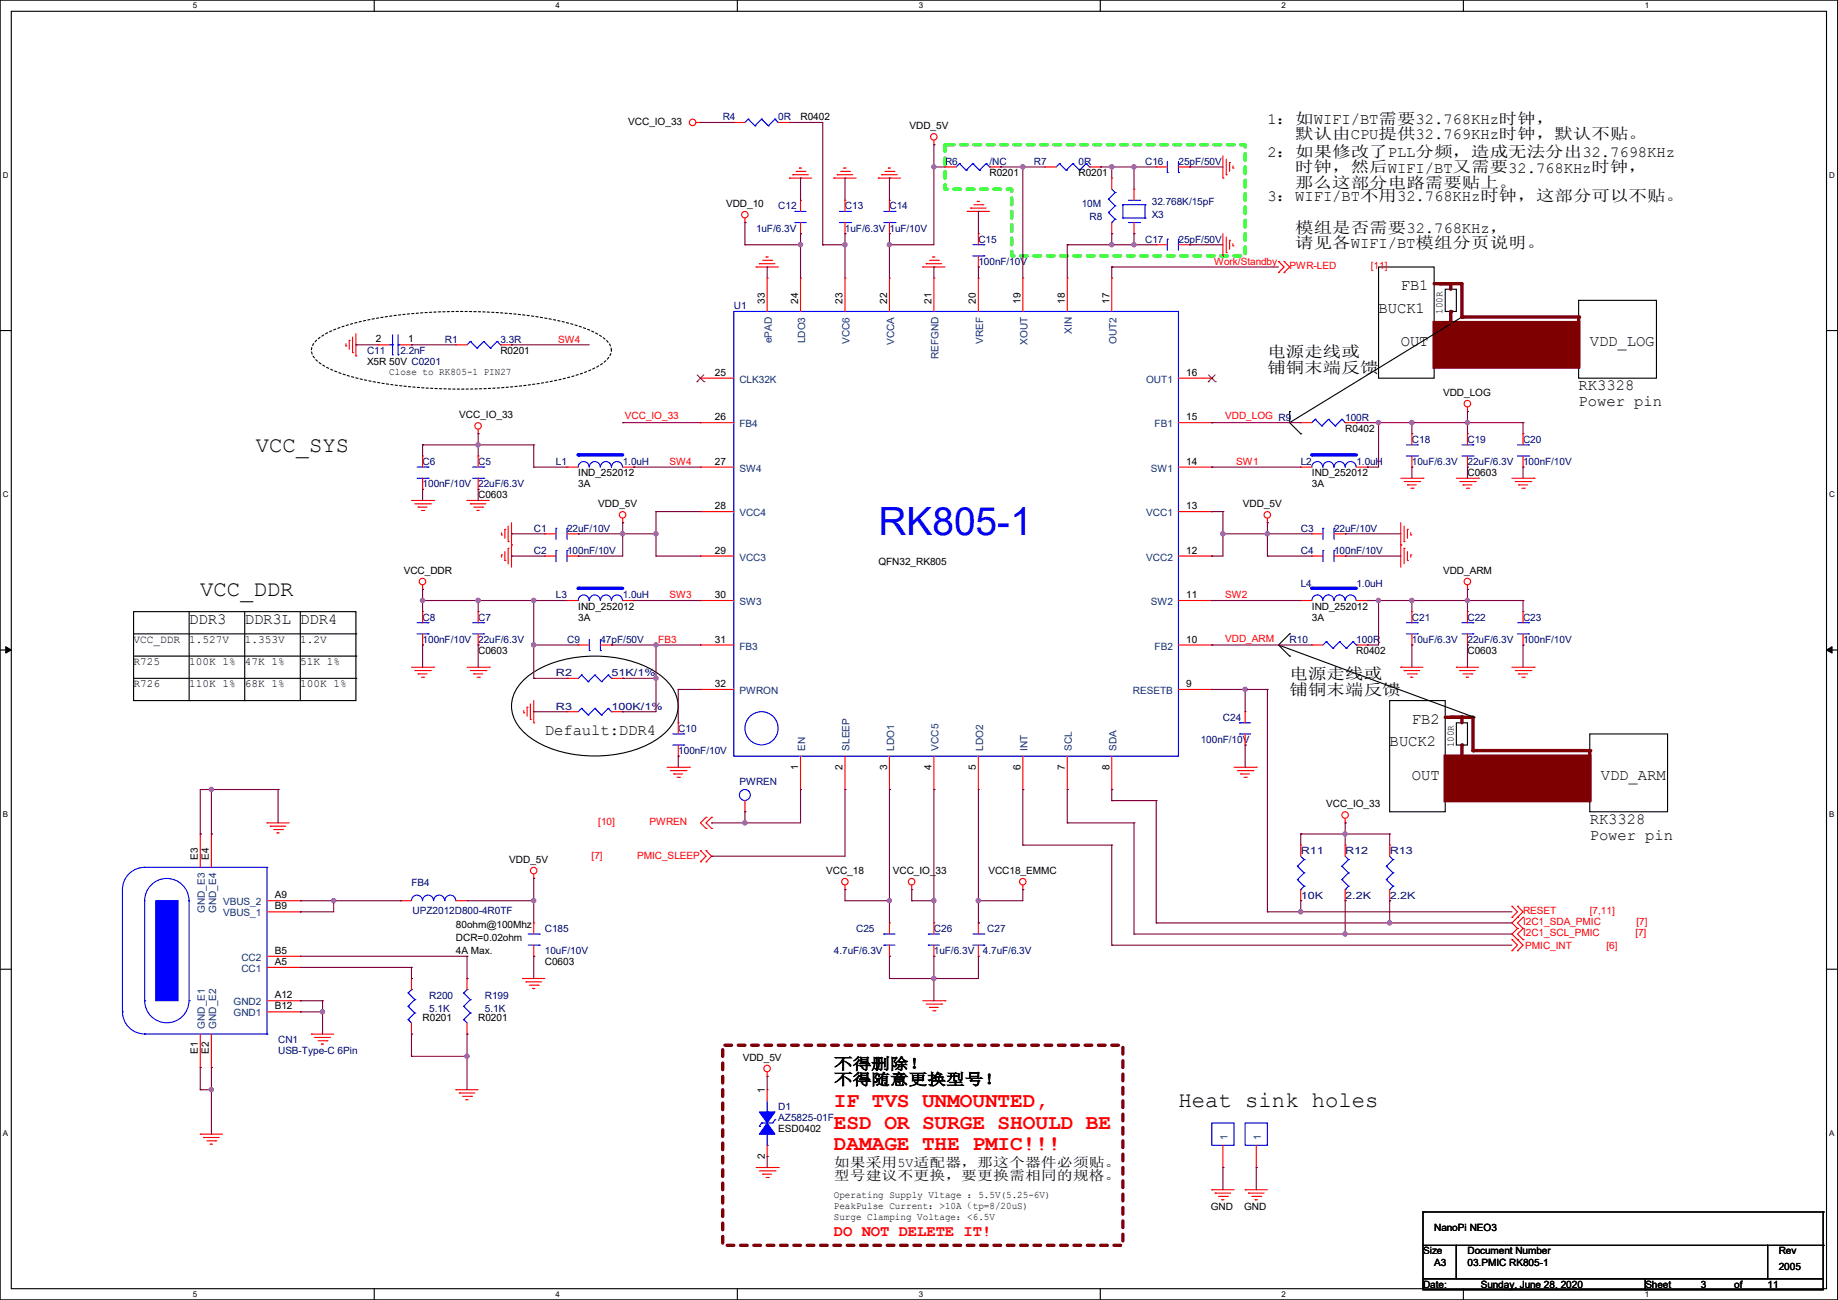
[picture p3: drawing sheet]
<svg xmlns="http://www.w3.org/2000/svg" width="420mm" height="297mm" viewBox="0 0 420 297" stroke-linecap="round" stroke-linejoin="round" font-family="sans-serif">
<defs><g id="words">
<text font-size="8.9" fill="#00f" x="200.7" y="122.3">RK805-1</text>
<g font-size="5.1">
<text x="58.5" y="103.2">VCC_SYS</text>
<text x="45.8" y="136.2">VCC_DDR</text>
<text x="269.3" y="253">Heat sink holes</text>
</g>
<g font-size="4.8" fill="#f00">
<text x="190.5" y="253">IF TVS UNMOUNTED,</text>
<text x="190.5" y="257.9">ESD OR SURGE SHOULD BE</text>
<text x="190.5" y="262.7">DAMAGE THE PMIC!!!</text>
</g>
<g font-size="3.6">
<text x="289.6" y="28.2">1：如WIFI/BT需要32.768KHz时钟，</text>
<text x="289.6" y="35.9">2：如果修改了PLL分频，造成无法分出32.7698KHz</text>
<text x="296" y="31.8">默认由CPU提供32.769KHz时钟，默认不贴。</text>
<text x="296" y="39.4">时钟，然后WIFI/BT又需要32.768KHz时钟，</text>
<text x="289.6" y="46">3：WIFI/BT不用32.768KHz时钟，这部分可以不贴。</text>
<text x="296" y="43">那么这部分电路需要贴上。</text>
<text x="296" y="53.1">模组是否需要32.768KHz，</text>
<text x="296" y="56.7">请见各WIFI/BT模组分页说明。</text>
<text x="315" y="71.4">BUCK1</text>
<text x="320.1" y="66.3">FB1</text>
<text x="289.6" y="81.6">电源走线或</text>
<text x="320.1" y="79">OUT</text>
<text x="363.2" y="79">VDD_LOG</text>
<text x="289.6" y="85.1">铺铜末端反馈</text>
<text x="360.7" y="89.2">RK3328</text>
<text x="360.7" y="92.8">Power pin</text>
<text x="43.2" y="142.5">DDR3</text>
<text x="55.9" y="142.5">DDR3L DDR4</text>
<text x="294.7" y="155.2">电源走线或</text>
<text x="294.7" y="158.8">铺铜末端反馈</text>
<text x="124.5" y="167.9">Default:DDR4</text>
<text x="322.6" y="165.4">FB2</text>
<text x="317.5" y="170.5">BUCK2</text>
<text x="322.6" y="178.1">OUT</text>
<text x="365.8" y="178.1">VDD_ARM</text>
<text x="363.3" y="188.3">RK3328</text>
<text x="363.3" y="191.8">Power pin</text>
<text x="190.5" y="244.3">不得删除！</text>
<text x="190.5" y="247.8">不得随意更换型号！</text>
</g>
<text font-size="3.6" fill="#f00" x="190.5" y="282.4">DO NOT DELETE IT!</text>
<g font-size="3">
<text x="190.5" y="269.7">型号建议不更换，要更换需相同的规格。</text>
<text x="190.5" y="266.6">如果采用5V适配器，那这个器件必须贴。</text>
</g>
<g font-size="2.5">
<text x="30.5" y="146.9">VCC_DDR</text>
<text x="43.2" y="146.9">1.527V</text>
<text x="55.9" y="146.9">1.353V</text>
<text x="68.6" y="146.9">1.2V</text>
<text x="30.5" y="152">R725</text>
<text x="43.2" y="152">100K 1%</text>
<text x="55.9" y="152">47K 1%</text>
<text x="68.6" y="152">51K 1%</text>
<text x="30.5" y="157.1">R726</text>
<text x="43.2" y="157.1">110K 1%</text>
<text x="55.9" y="157.1">68K 1%</text>
<text x="68.6" y="157.1">100K 1%</text>
</g>
<g font-size="2.3">
<text x="143.6" y="28.5">VCC_IO_33</text>
<text x="182.9" y="27.5">R0402</text>
<text x="207.8" y="29.5">VDD_5V</text>
<text x="226.1" y="40.2">R0201</text>
<text x="246.4" y="40.2">R0201</text>
<text x="165.9" y="47.3">VDD_10</text>
<text x="174.8" y="69.4" transform="rotate(-90 174.8 69.4)">33</text>
<text x="182.4" y="69.4" transform="rotate(-90 182.4 69.4)">24</text>
<text x="192.5" y="69.4" transform="rotate(-90 192.5 69.4)">23</text>
<text x="202.7" y="69.4" transform="rotate(-90 202.7 69.4)">22</text>
<text x="212.9" y="69.4" transform="rotate(-90 212.9 69.4)">21</text>
<text x="223" y="69.4" transform="rotate(-90 223 69.4)">20</text>
<text x="233.2" y="69.4" transform="rotate(-90 233.2 69.4)">19</text>
<text x="243.3" y="69.4" transform="rotate(-90 243.3 69.4)">18</text>
<text x="253.5" y="69.4" transform="rotate(-90 253.5 69.4)">17</text>
<text x="329.6" y="71.7" transform="rotate(-90 329.6 71.7)">100R</text>
<text x="83.9" y="83.4">X5R 50V C0201</text>
<text x="85.9" y="78.2">2</text>
<text x="93.3" y="78.2">1</text>
<text x="114.3" y="80.9">R0201</text>
<text x="88.9" y="85.7">Close to RK805-1 PIN27</text>
<text x="163.4" y="85.9">25</text>
<text x="271.1" y="85.9">16</text>
<text x="104.9" y="95.6">VCC_IO_33</text>
<text x="329.7" y="90.5">VDD_LOG</text>
<text x="163.4" y="96">26</text>
<text x="271.1" y="96">15</text>
<text x="307.4" y="98.6">R0402</text>
<text x="163.4" y="106.2">27</text>
<text x="271.1" y="106.2">14</text>
<text x="109.3" y="113.9">C0603</text>
<text x="132.1" y="108.8">IND_252012</text>
<text x="132.1" y="111.3">3A</text>
<text x="299.8" y="108.8">IND_252012</text>
<text x="299.8" y="111.3">3A</text>
<text x="335.3" y="108.8">C0603</text>
<text x="136.7" y="115.9">VDD_5V</text>
<text x="163.4" y="116.3">28</text>
<text x="271.1" y="116.3">13</text>
<text x="284" y="115.9">VDD_5V</text>
<text x="92.2" y="131.1">VCC_DDR</text>
<text x="163.4" y="126.5">29</text>
<text x="200.7" y="129.1">QFN32_RK805</text>
<text x="271.1" y="126.5">12</text>
<text x="329.7" y="131.1">VDD_ARM</text>
<text x="163.4" y="136.7">30</text>
<text x="271.1" y="136.7">11</text>
<text x="132.1" y="139.3">IND_252012</text>
<text x="132.1" y="141.8">3A</text>
<text x="299.8" y="139.3">IND_252012</text>
<text x="299.8" y="141.8">3A</text>
<text x="109.3" y="149.4">C0603</text>
<text x="163.4" y="146.8">31</text>
<text x="271.1" y="146.8">10</text>
<text x="309.9" y="149.4">R0402</text>
<text x="335.3" y="149.4">C0603</text>
<text x="163.4" y="157">32</text>
<text x="271.1" y="157">9</text>
<text x="332.2" y="170.7" transform="rotate(-90 332.2 170.7)">100R</text>
<text x="182.4" y="175.8" transform="rotate(-90 182.4 175.8)">1</text>
<text x="192.5" y="175.8" transform="rotate(-90 192.5 175.8)">2</text>
<text x="202.7" y="175.8" transform="rotate(-90 202.7 175.8)">3</text>
<text x="212.9" y="175.8" transform="rotate(-90 212.9 175.8)">4</text>
<text x="223" y="175.8" transform="rotate(-90 223 175.8)">5</text>
<text x="233.2" y="175.8" transform="rotate(-90 233.2 175.8)">6</text>
<text x="243.3" y="175.8" transform="rotate(-90 243.3 175.8)">7</text>
<text x="253.5" y="175.8" transform="rotate(-90 253.5 175.8)">8</text>
<text x="303.1" y="184.5">VCC_IO_33</text>
<text x="45.2" y="196.4" transform="rotate(-90 45.2 196.4)">E3</text>
<text x="47.8" y="196.4" transform="rotate(-90 47.8 196.4)">E4</text>
<text x="116.4" y="197.2">VDD_5V</text>
<text x="188.8" y="199.7">VCC_18</text>
<text x="204" y="199.7">VCC_IO_33</text>
<text x="225.9" y="199.7">VCC18_EMMC</text>
<text x="62.8" y="207.8">B9</text>
<text x="62.8" y="205.2">A9</text>
<text x="104.2" y="211.9">80ohm@100Mhz</text>
<text x="104.2" y="215">DCR=0.02ohm</text>
<text x="62.8" y="220.5">A5</text>
<text x="62.8" y="217.9">B5</text>
<text x="104.2" y="218">4A Max.</text>
<text x="124.5" y="220.6">C0603</text>
<text x="62.8" y="230.6">B12</text>
<text x="62.8" y="228.1">A12</text>
<text x="96.6" y="233.3">R0201</text>
<text x="109.3" y="233.3">R0201</text>
<text x="45.2" y="240.8" transform="rotate(-90 45.2 240.8)">E1</text>
<text x="47.8" y="240.8" transform="rotate(-90 47.8 240.8)">E2</text>
<text x="169.7" y="242.4">VDD_5V</text>
<text x="174.8" y="249.7" transform="rotate(-90 174.8 249.7)">1</text>
<text x="177.8" y="258.7">ESD0402</text>
<text x="174.8" y="264.7" transform="rotate(-90 174.8 264.7)">2</text>
<text x="190.5" y="273.7">Operating Supply Vltage ：5.5V(5.25-6V)</text>
<text x="190.5" y="276.2">PeakPulse Current：&gt;10A（tp=8/20uS)</text>
<text x="190.5" y="278.8">Surge Clamping Voltage：&lt;6.5V</text>
<text x="276.7" y="276.4">GND</text>
<text x="284.3" y="276.4">GND</text>
<text x="327.7" y="281.3">NanoPi NEO3</text>
<text x="325.2" y="286.6">Size</text>
<text x="335.3" y="286.6">Document Number</text>
<text x="406.4" y="286.6">Rev</text>
<text x="327.7" y="289.1">A3</text>
<text x="335.3" y="289.1">03.PMIC RK805-1</text>
<text x="406.4" y="290.1">2005</text>
<text x="325.2" y="294.2">Date:</text>
<text x="338.4" y="294.2">Sunday, June 28, 2020</text>
<text x="376" y="294.2">Sheet</text>
<text x="388.7" y="294.2">3</text>
<text x="396.3" y="294.2">of</text>
<text x="403.9" y="294.2">11</text>
</g>
<g font-size="2.3" fill="#00007f">
<text x="165.1" y="27.5">R4</text>
<text x="177.9" y="27.5">0R</text>
<text x="215.9" y="37.7">R6</text>
<text x="226.1" y="37.7">/NC</text>
<text x="236.3" y="37.7">R7</text>
<text x="246.4" y="37.7">0R</text>
<text x="261.7" y="37.7">C16</text>
<text x="269.3" y="37.7">25pF/50V</text>
<text x="177.8" y="47.8">C12</text>
<text x="193.1" y="47.8">C13</text>
<text x="203.2" y="47.8">C14</text>
<text x="247.2" y="47.3">10M</text>
<text x="263.2" y="46.8">32.768K/15pF</text>
<text x="172.8" y="52.9">1uF/6.3V</text>
<text x="193.1" y="52.9">1uF/6.3V</text>
<text x="203.2" y="52.9">1uF/10V</text>
<text x="249" y="50.4">R8</text>
<text x="263.2" y="49.9">X3</text>
<text x="223.6" y="55.5">C15</text>
<text x="261.7" y="55.5">C17</text>
<text x="269.3" y="55.5">25pF/50V</text>
<text x="223.6" y="60.5">100nF/10V</text>
<text x="167.7" y="70.7">U1</text>
<text x="83.9" y="80.9">C11</text>
<text x="91.5" y="80.9">2.2nF</text>
<text x="101.6" y="78.3">R1</text>
<text x="114.3" y="78.3">3.3R</text>
<text x="307.4" y="96.1">100R</text>
<text x="322.6" y="101.2">C18</text>
<text x="335.3" y="101.2">C19</text>
<text x="348" y="101.2">C20</text>
<text x="96.6" y="106.3">C6</text>
<text x="109.3" y="106.3">C5</text>
<text x="127" y="106.3">L1</text>
<text x="142.3" y="106.3">1.0uH</text>
<text x="297.2" y="106.3">L2</text>
<text x="309.9" y="106.3">1.0uH</text>
<text x="322.6" y="106.3">10uF/6.3V</text>
<text x="335.3" y="106.3">22uF/6.3V</text>
<text x="348" y="106.3">100nF/10V</text>
<text x="96.6" y="111.3">100nF/10V</text>
<text x="109.3" y="111.3">22uF/6.3V</text>
<text x="122" y="121.5">C1</text>
<text x="129.6" y="121.5">22uF/10V</text>
<text x="297.2" y="121.5">C3</text>
<text x="304.8" y="121.5">22uF/10V</text>
<text x="122" y="126.6">C2</text>
<text x="129.6" y="126.6">100nF/10V</text>
<text x="297.2" y="126.6">C4</text>
<text x="304.8" y="126.6">100nF/10V</text>
<text x="127" y="136.7">L3</text>
<text x="142.3" y="136.7">1.0uH</text>
<text x="297.2" y="134.2">L4</text>
<text x="309.9" y="134.2">1.0uH</text>
<text x="96.6" y="141.8">C8</text>
<text x="109.3" y="141.8">C7</text>
<text x="322.6" y="141.8">C21</text>
<text x="335.3" y="141.8">C22</text>
<text x="348" y="141.8">C23</text>
<text x="96.6" y="146.9">100nF/10V</text>
<text x="109.3" y="146.9">22uF/6.3V</text>
<text x="129.6" y="146.9">C9</text>
<text x="137.2" y="146.9">47pF/50V</text>
<text x="294.7" y="146.9">R10</text>
<text x="309.9" y="146.9">100R</text>
<text x="322.6" y="146.9">10uF/6.3V</text>
<text x="335.3" y="146.9">22uF/6.3V</text>
<text x="348" y="146.9">100nF/10V</text>
<text x="127" y="154.5">R2</text>
<text x="139.7" y="154.5">51K/1%</text>
<text x="127" y="162.1">R3</text>
<text x="139.7" y="162.1">100K/1%</text>
<text x="155" y="167.2">C10</text>
<text x="279.4" y="164.7">C24</text>
<text x="155" y="172.3">100nF/10V</text>
<text x="274.4" y="169.8">100nF/10V</text>
<text x="169" y="179.4">PWREN</text>
<text x="297.2" y="195.2">R11</text>
<text x="307.4" y="195.2">R12</text>
<text x="317.5" y="195.2">R13</text>
<text x="94" y="202.5">FB4</text>
<text x="94.3" y="208.9">UPZ2012D800-4R0TF</text>
<text x="297.2" y="205.3">10K</text>
<text x="307.4" y="205.3">2.2K</text>
<text x="317.5" y="205.3">2.2K</text>
<text x="124.5" y="212.9">C185</text>
<text x="195.6" y="212.9">C25</text>
<text x="213.4" y="212.9">C26</text>
<text x="225.6" y="212.9">C27</text>
<text x="124.5" y="218">10uF/10V</text>
<text x="190.5" y="218">4.7uF/6.3V</text>
<text x="213.4" y="218">1uF/6.3V</text>
<text x="224.6" y="218">4.7uF/6.3V</text>
<text x="98.1" y="228.2">R200</text>
<text x="98.1" y="231.2">5.1K</text>
<text x="110.8" y="228.2">R199</text>
<text x="110.8" y="231.2">5.1K</text>
<text x="63.5" y="238.3">CN1</text>
<text x="63.5" y="240.9">USB-Type-C 6Pin</text>
<text x="177.8" y="253.6">D1</text>
<text x="177.8" y="256.1">AZ5825-01F</text>
</g>
<g font-size="2.3" fill="#f00">
<text x="277.4" y="60.5">Work/Standby</text>
<text x="294.7" y="61.6">PWR-LED</text>
<text x="313.2" y="61.6">[11]</text>
<text x="127.6" y="78.3">SW4</text>
<text x="142.8" y="95.8">VCC_IO_33</text>
<text x="280" y="95.8">VDD_LOG R9</text>
<text x="153" y="106.2">SW4</text>
<text x="282.5" y="106.2">SW1</text>
<text x="153" y="136.7">SW3</text>
<text x="280" y="136.7">SW2</text>
<text x="150.4" y="146.9">FB3</text>
<text x="280" y="146.6">VDD_ARM</text>
<text x="136.7" y="188.6">[10]</text>
<text x="148.4" y="188.6">PWREN</text>
<text x="135.2" y="196.2">[7]</text>
<text x="145.6" y="196.2">PMIC_SLEEP</text>
<text x="348" y="208.9">RESET</text>
<text x="363.3" y="208.9">[7,11]</text>
<text x="348" y="211.4">I2C1_SDA_PMIC</text>
<text x="348" y="214">I2C1_SCL_PMIC</text>
<text x="373.7" y="214">[7]</text>
<text x="373.9" y="211.4">[7]</text>
<text x="348.5" y="216.7">PMIC_INT</text>
<text x="367.1" y="216.7">[6]</text>
</g>
<g font-size="2.3" fill="#003f7f">
<text x="244.9" y="76.2" transform="rotate(-90 244.9 76.2)">XIN</text>
<text x="176.4" y="78.4" transform="rotate(-90 176.4 78.4)">ePAD</text>
<text x="184" y="78.4" transform="rotate(-90 184 78.4)">LDO3</text>
<text x="194.1" y="78.5" transform="rotate(-90 194.1 78.5)">VCC6</text>
<text x="204.3" y="78.8" transform="rotate(-90 204.3 78.8)">VCCA</text>
<text x="214.5" y="82.1" transform="rotate(-90 214.5 82.1)">REFGND</text>
<text x="224.6" y="78.5" transform="rotate(-90 224.6 78.5)">VREF</text>
<text x="234.8" y="78.8" transform="rotate(-90 234.8 78.8)">XOUT</text>
<text x="255.1" y="78.5" transform="rotate(-90 255.1 78.5)">OUT2</text>
<text x="169" y="87.5">CLK32K</text>
<text x="261.9" y="87.5">OUT1</text>
<text x="169" y="97.6">FB4</text>
<text x="263.8" y="97.6">FB1</text>
<text x="169" y="107.8">SW4</text>
<text x="262.9" y="107.8">SW1</text>
<text x="169" y="117.9">VCC4</text>
<text x="261.9" y="117.9">VCC1</text>
<text x="169" y="128.1">VCC3</text>
<text x="261.9" y="128.1">VCC2</text>
<text x="169" y="138.3">SW3</text>
<text x="262.9" y="138.3">SW2</text>
<text x="169" y="148.4">FB3</text>
<text x="263.8" y="148.4">FB2</text>
<text x="169" y="158.6">PWRON</text>
<text x="258.9" y="158.6">RESETB</text>
<text x="184" y="171.5" transform="rotate(-90 184 171.5)">EN</text>
<text x="194.1" y="171.5" transform="rotate(-90 194.1 171.5)">SLEEP</text>
<text x="204.3" y="171.5" transform="rotate(-90 204.3 171.5)">LDO1</text>
<text x="214.5" y="171.5" transform="rotate(-90 214.5 171.5)">VCC5</text>
<text x="224.6" y="171.5" transform="rotate(-90 224.6 171.5)">LDO2</text>
<text x="234.8" y="171.5" transform="rotate(-90 234.8 171.5)">INT</text>
<text x="244.9" y="171.5" transform="rotate(-90 244.9 171.5)">SCL</text>
<text x="255.1" y="171.5" transform="rotate(-90 255.1 171.5)">SDA</text>
<text x="46.8" y="208.6" transform="rotate(-90 46.8 208.6)">GND_E3</text>
<text x="49.4" y="208.6" transform="rotate(-90 49.4 208.6)">GND_E4</text>
<text x="51" y="209.4">VBUS_1</text>
<text x="51" y="206.8">VBUS_2</text>
<text x="55.2" y="219.5">CC2</text>
<text x="55.2" y="222.1">CC1</text>
<text x="53.4" y="232.2">GND1</text>
<text x="53.4" y="229.7">GND2</text>
<text x="46.8" y="235" transform="rotate(-90 46.8 235)">GND_E1</text>
<text x="49.4" y="235" transform="rotate(-90 49.4 235)">GND_E2</text>
<text x="280.5" y="260.4" transform="rotate(-90 280.5 260.4)">1</text>
<text x="288.1" y="260.4" transform="rotate(-90 288.1 260.4)">1</text>
</g>
<g font-size="1.8">
<text x="44" y="1.9">5</text>
<text x="127" y="1.9">4</text>
<text x="209.9" y="1.9">3</text>
<text x="292.9" y="1.9">2</text>
<text x="375.8" y="1.9">1</text>
<text x=".7" y="40.6">D</text>
<text x="418" y="40.6">D</text>
<text x=".7" y="113.6">C</text>
<text x="418" y="113.6">C</text>
<text x=".7" y="186.6">B</text>
<text x="418" y="186.6">B</text>
<text x=".7" y="259.5">A</text>
<text x="418" y="259.5">A</text>
<text x="44" y="296.3">5</text>
<text x="127" y="296.3">4</text>
<text x="209.9" y="296.3">3</text>
<text x="292.9" y="296.3">2</text>
<text x="375.8" y="296.3">1</text>
</g>
</g></defs>
<path d="M0 0h419.9v297h-419.9zM2.6 2.6h414.8v291.8h-414.8z" fill="none" stroke="#000" stroke-width=".25"/>
<g fill="#fff">
<path d="M44 .3h1v2h-1z"/>
<path d="M44 294.7h1v2h-1z"/>
</g>
<path d="M85.5 0v2.6M85.5 294.4v2.6" fill="none" stroke="#000" stroke-width=".25"/>
<g fill="#fff">
<path d="M127 .3h.9v2h-.9z"/>
<path d="M127 294.7h.9v2h-.9z"/>
</g>
<path d="M168.5 0v2.6M168.5 294.4v2.6" fill="none" stroke="#000" stroke-width=".25"/>
<g fill="#fff">
<path d="M209.9 .3h1v2h-1z"/>
<path d="M209.9 294.7h1v2h-1z"/>
</g>
<path d="M251.4 0v2.6M251.4 294.4v2.6" fill="none" stroke="#000" stroke-width=".25"/>
<g fill="#fff">
<path d="M292.9 .3h.9v2h-.9z"/>
<path d="M292.9 294.7h.9v2h-.9z"/>
</g>
<path d="M334.4 0v2.6M334.4 294.4v2.6" fill="none" stroke="#000" stroke-width=".25"/>
<g fill="#fff">
<path d="M375.8 .3h1v2h-1z"/>
<path d="M375.8 294.7h1v2h-1z"/>
<path d="M.7 39h1.2v2h-1.2z"/>
<path d="M418 39h1.3v2h-1.3z"/>
<path d="M.7 112h1.2v2h-1.2z"/>
<path d="M418 112h1.3v2h-1.3z"/>
</g>
<path d="M0 75.5h2.6M417.4 75.5h2.5" fill="none" stroke="#000" stroke-width=".25"/>
<g fill="#fff">
<path d="M.7 185h1.2v1.9h-1.2z"/>
<path d="M418 185h1.2v1.9h-1.2z"/>
</g>
<path d="M0 148.5h2.6M417.4 148.5h2.5" fill="none" stroke="#000" stroke-width=".25"/>
<path d="M1.3 147.7l1.3 .8-1.3 .7zM417.4 148.5l1.2-.8v1.5z" fill="#000" stroke="#000" stroke-width=".23"/>
<g fill="#fff">
<path d="M.7 257.9h1.2v2h-1.2z"/>
<path d="M418 257.9h1.2v2h-1.2z"/>
</g>
<g fill="none" stroke="#000" stroke-width=".25">
<path d="M315 61h12.7v25.4h-12.7zM30.5 139.7h50.8v20.4h-50.8zM43.2 139.7v20.4M55.9 139.7v20.4M68.6 139.7v20.4M30.5 144.8h50.8M30.5 155h50.8M30.5 149.9h50.8M81.3 144.8h.1M81.3 155h.1M81.3 149.9h.1M43.2 160.1h.1"/>
<path d="M55.9 160.1h.1M68.6 160.1h.1M0 221.4h2.6M417.4 221.4h2.5"/>
</g>
<path d="M215.9 33.1h68.6v25.4h-53.3v-15.3h-15.3z" fill="none" stroke="#01ff00" stroke-width=".76" stroke-dasharray="1.5 1.5"/>
<path d="M72.3 77.8a19.2 19.2 0 0 1 7.9-3.8 112.3 112.3 0 0 1 39.2-2.1 55.3 55.3 0 0 1 16.1 3.9 7.8 7.8 0 0 1 4.1 3.5 2.86 2.86 0 0 1-1 3 19.2 19.2 0 0 1-8 3.7 112.3 112.3 0 0 1-39.2 2.1 55.3 55.3 0 0 1-16-3.8 7.8 7.8 0 0 1-4.1-3.5 2.86 2.86 0 0 1 1-3z" fill="none" stroke="#000" stroke-width=".25" stroke-dasharray=".5 .5"/>
<path d="M329 64.8h5.1" fill="none" stroke="#7f0000" stroke-width=".76"/>
<circle cx="329" cy="64.8" r=".38" fill="#7f0000"/>
<path d="M330.2 66.1h2.6v5.1h-2.6zM360.7 68.6h17.8v17.8h-17.8z" fill="none" stroke="#000" stroke-width=".25"/>
<path d="M327.7 73.7h33v10.2h-33z" fill-rule="evenodd" fill="#7f0000" stroke="#7f0000" stroke-width=".76"/>
<path d="M327.7 64.8h3.8" fill="none" stroke="#7f0000" stroke-width=".76"/>
<circle cx="331.5" cy="64.8" r=".38" fill="#7f0000"/>
<path d="M360.7 72.4v11.5" fill="none" stroke="#7f0000" stroke-width=".76"/>
<circle cx="360.7" cy="72.4" r=".38" fill="#7f0000"/>
<path d="M334.1 72.4h.1M334.1 72.4l-39.4 24.2" fill="none" stroke="#000" stroke-width=".25"/>
<path d="M331.5 64.8v1.3" fill="none" stroke="#7f0000" stroke-width=".76"/>
<circle cx="331.5" cy="64.8" r=".38" fill="#7f0000"/>
<path d="M331.5 71.2v2.5" fill="none" stroke="#7f0000" stroke-width=".76"/>
<circle cx="331.5" cy="71.2" r=".38" fill="#7f0000"/>
<path d="M334.1 64.8v7.6" fill="none" stroke="#7f0000" stroke-width=".76"/>
<circle cx="334.1" cy="72.4" r=".38" fill="#7f0000"/>
<path d="M334.1 72.4h26.6" fill="none" stroke="#7f0000" stroke-width=".76"/>
<circle cx="334.1" cy="72.4" r=".38" fill="#7f0000"/>
<path d="M294.7 94h.1M294.7 94v2.6l2.5 2.5M297.2 99.1h.1M363.3 167.7h17.7v17.8h-17.7z" fill="none" stroke="#000" stroke-width=".25"/>
<path d="M363.3 171.5v11.4" fill="none" stroke="#7f0000" stroke-width=".76"/>
<circle cx="363.3" cy="171.5" r=".38" fill="#7f0000"/>
<path d="M317.5 160.1h12.7v25.4h-12.7zM332.8 165.1h2.5v5.1h-2.5z" fill="none" stroke="#000" stroke-width=".25"/>
<path d="M330.2 172.8h33.1v10.1h-33.1z" fill-rule="evenodd" fill="#7f0000" stroke="#7f0000" stroke-width=".76"/>
<path d="M331.5 163.9h5.1" fill="none" stroke="#7f0000" stroke-width=".76"/>
<circle cx="331.5" cy="163.9" r=".38" fill="#7f0000"/>
<path d="M334.1 163.9v1.2" fill="none" stroke="#7f0000" stroke-width=".76"/>
<circle cx="334.1" cy="163.9" r=".38" fill="#7f0000"/>
<path d="M330.2 163.9h3.9" fill="none" stroke="#7f0000" stroke-width=".76"/>
<circle cx="334.1" cy="163.9" r=".38" fill="#7f0000"/>
<path d="M336.6 171.5h26.7" fill="none" stroke="#7f0000" stroke-width=".76"/>
<circle cx="336.6" cy="171.5" r=".38" fill="#7f0000"/>
<path d="M336.6 163.9v7.6" fill="none" stroke="#7f0000" stroke-width=".76"/>
<circle cx="336.6" cy="171.5" r=".38" fill="#7f0000"/>
<path d="M334.1 170.2v2.6" fill="none" stroke="#7f0000" stroke-width=".76"/>
<circle cx="334.1" cy="170.2" r=".38" fill="#7f0000"/>
<g fill="none" stroke="#000" stroke-width=".25">
<path d="M119.2 155.9a22 22 0 0 1 14.8-5.9 26.3 26.3 0 0 1 16.6 4.1 8.5 8.5 0 0 1 4 9.5 13.2 13.2 0 0 1-8 7.2 29.1 29.1 0 0 1-24.1-1.4 9.9 9.9 0 0 1-5.6-8.1 8 8 0 0 1 2.3-5.4zM292.1 147.4l44.7 16.5M292.1 147.4l2.6 2.5M294.7 144.8h.1M294.7 149.9h.1M294.7 144.8l-2.6 2.6M336.8 163.9h.1M325.2 276.9h.1M325.2 276.9v7.6M325.2 276.9h91.4M416.6 276.9h.1M416.6 276.9v7.6"/>
<path d="M325.2 284.5h7.6v7.6h-7.6zM325.2 292.1h50.8v2.6h-50.8zM332.8 284.5h71.1v7.6h-71.1zM376 292.1h40.6v2.6h-40.6zM403.9 284.5h12.7v7.6h-12.7zM416.6 284.5h.1"/>
</g>
<path d="M165.1 238.8h91.5v45.7h-91.5z" fill="none" stroke="#7f0000" stroke-width=".76" stroke-dasharray="1.5 1.5"/>
<g fill="none" stroke="#f00" stroke-width=".25">
<path d="M159 28h1.1M160.1 28h.1M167.7 28h.1M167.7 28h2.5M177.8 28h2.6M180.4 28h.1M181.1 39.9h.1M181.1 39.9h3.6M181.9 39.2h2M182.7 38.4h.1M182.7 38.4h.5M183.9 39.2h.1"/>
<path d="M191.3 39.9h.1M191.3 39.9h3.6M192.1 39.2h2M192.8 38.4h.1M192.8 38.4h.5M194.1 39.2h.1M201.5 39.9h.1M201.5 39.9h3.5M202.2 39.2h2.1M203 38.4h.1M203 38.4h.5M204.3 39.2h.1"/>
<path d="M213.4 33.1h.1M213.4 32v1.1M264.2 38.1h.1M264.2 38.1h2.5M269.3 38.1h2.5M271.8 38.1h.1M279.4 35.6v5.1M280.2 39.9h.1M280.2 36.4v3.5M281 37.1h.1M281 37.1v2.1M281.7 38.4h.1"/>
<path d="M281.7 37.9v.5M170.2 50.8h.1M170.2 49.8v1M174.3 59.5h2M175 58.7h.1M175 58.7h.6M176.3 59.5h.1M180.4 40.7h.1M180.4 40.7h5.1M182.9 53.4h.1M182.9 45.8h.1M182.9 45.8v2.5"/>
<path d="M182.9 50.8v2.6M190.5 40.7h.1M190.5 40.7h5.1M200.7 40.7h.1M200.7 40.7h5.1M212.4 59.5h2M213.1 58.7h.1M213.1 58.7h.6M214.4 59.5h.1M221 48.3h.1M221 48.3h5.1M221.8 47.5h.1"/>
<path d="M221.8 47.5h3.5M222.5 46.8h2.1M223.3 46h.1M223.3 46h.5M223.6 53.4h.1M223.6 53.4v2.5M223.6 58.5v2.5M224.6 46.8h.1M254 40.7h.1M254 53.4h.1M254 40.7v2.5M254 50.8v2.6"/>
<path d="M279.4 58.5h.1M279.4 40.7h.1M279.4 53.4v5.1M280.2 57.7h.1M280.2 54.1v3.6M281 54.9h.1M281 54.9v2M281.7 56.2h.1M281.7 55.7v.5M292.1 59.7h.1M292.1 59.7l1.3 1.3-1.3 1.3M293.4 59.7h.1"/>
<path d="M293.4 59.7l1.3 1.3-1.3 1.3M79 79h.1M79 78.5v.5M79.8 77.8h.1M79.8 77.8v2M80.6 77v3.6M81.3 76.2v5.1M172.8 61h.1M172.8 61h5M173.5 60.2h.1M173.5 60.2h3.6M210.9 61h.1"/>
<path d="M210.9 61h5M211.6 60.2h.1M211.6 60.2h3.6M223.6 61h.1M292.1 62.3h.1M293.4 62.3h.1M80.6 80.6h.1M81.3 81.3h.1M109.3 99.1h.1M109.3 98.1v1M297.2 96.6h.1M297.2 96.6h2.6"/>
<path d="M307.4 96.6h2.5M309.9 96.6h.1M322.6 99.1h.1M322.6 99.1v2.5M335.3 94h.1M335.3 99.1h.1M335.3 93v1M335.3 99.1v2.5M94 114.3h5.1M94.8 115.1h3.5M95.5 115.9h.1M95.5 115.9h2.1"/>
<path d="M96.3 116.6h.5M96.8 116.6h.1M98.3 115.1h.1M99.1 114.3h.1M106.7 114.3h.1M106.7 114.3h5.1M107.5 115.1h.1M107.5 115.1h3.5M108.2 115.9h2.1M109 116.6h.1M109 116.6h.5M109.3 111.8h.1"/>
<path d="M109.3 104.2h.1M109.3 104.2v2.5M109.3 109.3v2.5M110.3 115.9h.1M116.9 119.4v10.2M142.3 119.4h.1M142.3 118.4v1M289.6 119.4h.1M289.6 118.4v1M320.1 119.4v10.2M320.1 109.3h5.1M320.8 110h3.6"/>
<path d="M321.6 110.8h.1M321.6 110.8h2M322.4 111.5h.5M322.6 106.7h.1M322.6 104.2v2.5M322.9 111.5h.1M324.4 110h.1M325.2 109.3h.1M332.8 109.3h5.1M333.5 110h3.6M334.3 110.8h.1M334.3 110.8h2"/>
<path d="M335.1 111.5h.5M335.3 106.7h.1M335.3 104.2v2.5M335.6 111.5h.1M337.1 110h.1M337.9 109.3h.1M345.5 109.3h5.1M346.2 110h3.6M347 110.8h.1M347 110.8h2M347.8 111.5h.5M348.3 111.5h.1"/>
<path d="M349.8 110h.1M350.6 109.3h.1M96.6 134.7h.1M96.6 139.7h.1M96.6 133.6v1.1M96.6 139.7v2.6M114.6 122.2h.1M114.6 126.8h.1M114.6 121.7v.5M114.6 126.8v.5M115.4 120.9h.1M115.4 128.1h.1"/>
<path d="M115.4 120.9v2.1M115.4 126v2.1M116.1 123.7h.1M116.1 125.3h.1M116.1 120.2v3.5M116.1 125.3v3.5M116.9 124.5h.1M299.8 127h.1M299.8 127h2.5M304.8 127h2.6M307.4 127h.1M320.1 124.5h.1"/>
<path d="M320.8 123.7h.1M320.8 125.3h.1M320.8 120.2v3.5M320.8 125.3v3.5M321.6 120.9h.1M321.6 128.1h.1M321.6 120.9v2.1M321.6 126v2.1M322.4 122.2h.1M322.4 126.8h.1M322.4 121.7v.5M322.4 126.8v.5"/>
<path d="M335.3 134.7h.1M335.3 133.6v1.1M94 152.4h5.1M94.8 153.2h3.5M95.5 154h.1M95.5 154h2.1M96.3 154.7h.5M96.6 147.4h.1M96.6 144.8v2.6M96.8 154.7h.1M98.3 153.2h.1M99.1 152.4h.1"/>
<path d="M106.7 152.4h5.1M107.5 153.2h3.5M108.2 154h.1M108.2 154h2.1M109 154.7h.5M109.5 154.7h.1M111 153.2h.1M111.8 152.4h.1M320.1 152.4h.1M320.1 152.4h5.1M320.8 153.2h.1M320.8 153.2h3.6"/>
<path d="M321.6 154h2M322.4 154.7h.1M322.4 154.7h.5M323.6 154h.1M332.8 152.4h.1M332.8 152.4h5.1M333.5 153.2h.1M333.5 153.2h3.6M334.3 154h2M335.1 154.7h.1M335.1 154.7h.5M336.3 154h.1"/>
<path d="M345.5 152.4h5.1M346.2 153.2h3.6M347 154h.1M347 154h2M347.8 154.7h.5M348.3 154.7h.1M349.8 153.2h.1M350.6 152.4h.1M119.7 162.9h.1M119.7 162.3v.6M120.4 161.6h.1M120.4 161.6v2"/>
<path d="M121.2 164.4h.1M121.2 160.8v3.6M122 165.1h.1M122 160.1v5M152.4 175.3h5.1M153.2 176.1h3.6M154 176.8h.1M154 176.8h2M154.7 177.6h.5M155.2 177.6h.1M156.8 176.1h.1M157.5 175.3h.1"/>
<path d="M282 175.3h5.1M282.7 176.1h3.6M283.5 176.8h.1M283.5 176.8h2M284.3 177.6h.5M284.8 177.6h.1M286.3 176.1h.1M287.1 175.3h.1M61 188h.1M61 188h5.1M61.8 188.8h.1M61.8 188.8h3.5"/>
<path d="M62.5 189.5h2.1M63.3 190.3h.1M63.3 190.3h.5M64.6 189.5h.1M122 199.7v1M160.1 194.4h.1M160.1 196.9h.1M160.1 194.4l1.2 1.2-1.2 1.3M161.3 196.9h.1M161.3 194.4h.1M161.3 186.7h.1M161.3 189.3h.1"/>
<path d="M161.3 194.4l1.3 1.2-1.3 1.3M161.3 186.7l-1.2 1.3 1.2 1.3M162.6 186.7h.1M162.6 189.3h.1M162.6 186.7l-1.3 1.3 1.3 1.3M297.2 193.1h.1M297.2 193.1v2.5M307.4 188h.1M307.4 187v1M91.5 205.8h.1M91.5 205.8h2.5M104.2 205.8h2.5"/>
<path d="M106.7 205.8h.1M122 200.7h.1M193.1 203.2h.1M193.1 202.2v1M208.3 203.2h.1M208.3 202.2v1M223.6 218.5h.1M223.6 210.9h.1M223.6 210.9v2.5M223.6 215.9v2.6M233.7 203.2h.1M233.7 202.2v1"/>
<path d="M297.2 205.8h.1M297.2 203.2v2.6M345.5 209.6h.1M345.5 207.1h.1M345.5 217.2h.1M345.5 214.7h.1M345.5 207.1l1.3 1.2-1.3 1.3M345.5 214.7l1.3 1.2-1.3 1.3M346.8 209.6h.1M346.8 207.1h.1M346.8 212.1h.1M346.8 214.7h.1"/>
<path d="M346.8 217.2h.1M346.8 207.1l1.2 1.2-2.5 2.6 1.3 1.2M346.8 212.1l-1.3 1.3 2.5 2.5-1.2 1.3M348 212.1h.1M348 209.6h.1M348 214.7h.1M348 209.6l-1.2 1.3 1.2 1.2M348 212.1l-1.2 1.3 1.2 1.3M71.2 236.3h.1M71.2 236.3h5M71.9 237h.1M71.9 237h3.6"/>
<path d="M72.7 237.8h2M73.4 238.5h.1M73.4 238.5h.6M74.7 237.8h.1M106.7 236.3h.1M106.7 223.6h.1M106.7 223.6v2.5M106.7 233.7v2.6M119.4 223.6h.1M119.4 223.6h5.1M120.2 224.3h.1M120.2 224.3h3.5"/>
<path d="M120.9 225.1h2.1M121.7 225.8h.1M121.7 225.8h.5M123 225.1h.1M210.9 228.6h5M211.6 229.4h3.6M212.4 230.2h.1M212.4 230.2h2M213.1 230.9h.6M213.7 230.9h.1M215.2 229.4h.1M215.9 228.6h.1"/>
<path d="M45.8 259.1h.1M45.8 259.1h5M46.5 259.9h.1M46.5 259.9h3.6M104.2 249h.1M104.2 249h5.1M104.9 249.7h.1M104.9 249.7h3.6M105.7 250.5h2M106.5 251.2h.1M106.5 251.2h.5M107.7 250.5h.1"/>
<path d="M175.3 245.9h.1M175.3 244.9v1M47.3 260.6h2M48 261.4h.1M48 261.4h.6M49.3 260.6h.1M172.8 266.7h5M173.5 267.5h3.6M174.3 268.3h.1M174.3 268.3h2M175 269h.6M175.6 269h.1"/>
<path d="M177.1 267.5h.1M177.8 266.7h.1M276.9 271.8h.1M276.9 271.8h5.1M277.7 272.6h.1M277.7 272.6h3.5M278.4 273.3h2.1M279.2 274.1h.1M279.2 274.1h.5M280.5 273.3h.1M284.5 271.8h.1M284.5 271.8h5.1"/>
<path d="M285.3 272.6h.1M285.3 272.6h3.5M286 273.3h2.1M286.8 274.1h.1M286.8 274.1h.5M288.1 273.3h.1"/>
<circle cx="158.3" cy="28" r=".74"/>
<circle cx="213.4" cy="31.3" r=".74"/>
<circle cx="170.2" cy="49" r=".74"/>
<circle cx="109.2" cy="97.3" r=".74"/>
<circle cx="335.3" cy="92.2" r=".74"/>
<circle cx="142.3" cy="117.6" r=".74"/>
<circle cx="289.6" cy="117.6" r=".74"/>
<circle cx="96.5" cy="132.9" r=".74"/>
<circle cx="335.3" cy="132.9" r=".74"/>
<circle cx="121.9" cy="198.9" r=".74"/>
<circle cx="307.4" cy="186.2" r=".74"/>
<circle cx="193.1" cy="201.4" r=".74"/>
<circle cx="208.3" cy="201.4" r=".74"/>
<circle cx="233.7" cy="201.4" r=".74"/>
<circle cx="175.3" cy="244.1" r=".74"/>
</g>
<g fill="none" stroke="#00f" stroke-width=".25">
<path d="M171 27.2h.1M171 27.2l-.8 .8M171 27.2l1.5 1.5M172.5 28.7h.1M174 27.2h.1M174 27.2l-1.5 1.5M174 27.2l1.6 1.5M175.6 28.7h.1M177.1 27.2h.1M177.1 27.2l-1.5 1.5M177.1 27.2l.7 .8M177.8 28h.1"/>
<path d="M266.7 39.4h.1M266.7 36.9v2.5M269.3 39.4h.1M269.3 36.9v2.5M181.7 50.8h.1M181.7 48.3h.1M181.7 50.8h2.5M181.7 48.3h2.5M222.3 58.5h2.5M222.3 55.9h2.5M224.8 58.5h.1M224.8 55.9h.1"/>
<path d="M253.3 45.5h.1M253.3 48.6h.1M253.3 45.5l1.5 1.5M253.3 48.6l1.5 1.5M254 50.8h.1M254 43.2l.8 .8M254.8 44h.1M254.8 47h.1M254.8 50.1h.1M254.8 44l-1.5 1.5M254.8 47l-1.5 1.6M254.8 50.1l-.8 .7"/>
<path d="M300.5 95.8h.1M300.5 95.8l-.7 .8M300.5 95.8l1.5 1.5M302 97.3h.1M303.6 95.8h.1M303.6 95.8l-1.6 1.5M303.6 95.8l1.5 1.5M305.1 97.3h.1M306.6 95.8h.1M306.6 95.8l-1.5 1.5M306.6 95.8l.8 .8M307.4 96.6h.1"/>
<path d="M108 109.3h2.5M108 106.7h2.5M110.5 109.3h.1M110.5 106.7h.1M132.1 106.7a1.27 1.27 0 0 1 1.3-1.2 1.27 1.27 0 0 1 1.3 1.2 1.25 1.25 0 0 1 1.2-1.2 1.25 1.25 0 0 1 1.3 1.2M137.2 106.7a1.25 1.25 0 0 1 1.3-1.2 1.25 1.25 0 0 1 1.2 1.2M139.7 106.7a1.25 1.25 0 0 1 1.3-1.2 1.25 1.25 0 0 1 1.2 1.2M321.4 104.2h2.5M321.4 101.6h2.5M323.9 104.2h.1M323.9 101.6h.1M334.1 104.2h2.5"/>
<path d="M334.1 101.6h2.5M336.6 104.2h.1M336.6 101.6h.1M302.3 125.8h.1M302.3 125.8v2.5M304.8 125.8h.1M304.8 125.8v2.5M95.3 144.8h2.5M95.3 142.3h2.5M97.8 144.8h.1M97.8 142.3h.1M296.5 197.9h.1"/>
<path d="M296.5 197.9l1.5 1.5M297.2 195.6l.8 .8M298 196.4h.1M298 199.4h.1M298 196.4l-1.5 1.5M298 199.4l-1.5 1.6M94 205.8a1.25 1.25 0 0 1 1.3-1.3 1.25 1.25 0 0 1 1.2 1.3 1.27 1.27 0 0 1 1.3-1.3 1.27 1.27 0 0 1 1.3 1.3M99.1 205.8a1.25 1.25 0 0 1 1.3-1.3 1.25 1.25 0 0 1 1.2 1.3 1.27 1.27 0 0 1 1.3-1.3 1.27 1.27 0 0 1 1.2 1.3M222.3 215.9h2.5M222.3 213.4h2.5M224.8 215.9h.1M224.8 213.4h.1"/>
<path d="M296.5 201h.1M296.5 201l1.5 1.5M297.2 203.2h.1M298 202.5h.1M298 202.5l-.8 .7M106 233h.1M106 229.9h.1M106 226.9h.1M106 233l.7 .7M106 229.9l1.5 1.5M106 226.9l1.5 1.5M106.7 226.1h.1"/>
<path d="M106.7 226.1l-.7 .8M107.5 231.4h.1M107.5 228.4h.1M107.5 231.4l-1.5 1.6M107.5 228.4l-1.5 1.5"/>
</g>
<path d="M132.1 103.9h10.2" fill="none" stroke="#00f" stroke-width=".76"/>
<circle cx="132.1" cy="103.9" r=".38" fill="#00f"/>
<g fill="none" stroke="#f00" stroke-width=".25">
<path d="M86.4 78.8h.1M86.4 78.8h2.5M91.5 78.8h2.5M94 78.8h.1M96.6 111.8h.1M96.6 104.2h.1M96.6 104.2v2.5M96.6 109.3v2.5M129.6 106.7h.1M129.6 106.7h2.5M142.3 106.7h2.5M144.8 106.7h.1"/>
<path d="M124.5 127h.1M124.5 122h.1M124.5 127h2.5M124.5 122h2.5M129.6 127h2.5M129.6 122h2.5M132.1 127h.1M132.1 122h.1M348 139.7h.1M348 139.7v2.6M132.1 147.4h.1M132.1 147.4h2.6"/>
<path d="M137.2 147.4h2.5M139.7 147.4h.1M299.8 147.4h.1M299.8 147.4h2.5M309.9 147.4h2.6M312.5 147.4h.1M348 147.4h.1M348 144.8v2.6M45.8 190.5h.1M45.8 190.5v7.7M48.3 190.5h.1M48.3 190.5v7.7"/>
<path d="M307.4 193.1h.1M307.4 193.1v2.5M317.5 193.1h.1M317.5 193.1v2.5M61 208.3h7.6M61 205.8h7.6M61 218.5h7.6M68.6 208.3h.1M68.6 205.8h.1M68.6 218.5h.1M307.4 205.8h.1M307.4 203.2v2.6"/>
<path d="M317.5 205.8h.1M317.5 203.2v2.6M45.8 236.3v7.6M48.3 236.3v7.6M61 231.2h7.6M61 221h7.6M61 228.6h7.6M68.6 231.2h.1M68.6 221h.1M68.6 228.6h.1M45.8 243.9h.1M48.3 243.9h.1"/>
</g>
<g fill="none" stroke="#00f" stroke-width=".25">
<path d="M88.9 78.8h.8M89.7 78.8h.1M89.7 76.5v4.6M91 78.8h.1M91 78.8h.5M91 76.5v4.6M89.7 81.1h.1M91 81.1h.1M95.3 109.3h2.5M95.3 106.7h2.5M97.8 109.3h.1M97.8 106.7h.1"/>
<path d="M127 125.8h.1M127 120.7h.1M127 120.7v2.5M127 125.8v2.5M129.6 125.8h.1M129.6 120.7h.1M129.6 120.7v2.5M129.6 125.8v2.5M299.8 137.2a1.25 1.25 0 0 1 1.2-1.3 1.25 1.25 0 0 1 1.3 1.3M302.3 137.2a1.27 1.27 0 0 1 1.3-1.3 1.27 1.27 0 0 1 1.2 1.3 1.25 1.25 0 0 1 1.3-1.3 1.25 1.25 0 0 1 1.2 1.3M307.4 137.2a1.25 1.25 0 0 1 1.2-1.3 1.25 1.25 0 0 1 1.3 1.3M134.7 148.6h.1"/>
<path d="M134.7 146.1v2.5M137.2 148.6h.1M137.2 146.1v2.5M303.1 146.6h.1M303.1 146.6l-.8 .8M303.1 146.6l1.5 1.5M304.6 148.1h.1M306.1 146.6h.1M306.1 146.6l-1.5 1.5M306.1 146.6l1.5 1.5M307.6 148.1h.1M309.2 146.6h.1"/>
<path d="M309.2 146.6l-1.6 1.5M309.2 146.6l.7 .8M309.9 147.4h.1M346.8 144.8h2.5M346.8 142.3h2.5M349.3 144.8h.1M349.3 142.3h.1M61 198.2h.1M61 198.2h-27.9a5.1 5.1 0 0 0-5.1 5.1v27.9M61 198.2v38.1M306.6 197.9h.1M306.6 197.9l1.5 1.5"/>
<path d="M307.4 195.6l.7 .8M308.1 196.4h.1M308.1 199.4h.1M308.1 196.4l-1.5 1.5M308.1 199.4l-1.5 1.6M316.8 197.9h.1M316.8 197.9l1.5 1.5M317.5 195.6l.8 .8M318.3 196.4h.1M318.3 199.4h.1M318.3 196.4l-1.5 1.5M318.3 199.4l-1.5 1.6"/>
<path d="M43.2 205.8a5.1 5.1 0 0 0-5.1-5.1 5.1 5.1 0 0 0-5 5.1v22.8M43.2 205.8v22.8M306.6 201h.1M306.6 201l1.5 1.5M307.4 203.2h.1M308.1 202.5h.1M308.1 202.5l-.7 .7M316.8 201h.1M316.8 201l1.5 1.5M317.5 203.2h.1M318.3 202.5h.1M318.3 202.5l-.8 .7"/>
<path d="M28 231.2h.1M28 231.2a5.1 5.1 0 0 0 5.1 5M33.1 228.6h.1M33.1 228.6a5.1 5.1 0 0 0 5 5.1 5.1 5.1 0 0 0 5.1-5.1M33.1 236.3h.1M33.1 236.3h27.9M43.2 228.6h.1M61 236.3h.1"/>
</g>
<path d="M35.6 205.8h5.1v22.8h-5.1z" fill-rule="evenodd" fill="#00f" stroke="#00f" stroke-width=".25"/>
<path d="M299.8 134.4h10.1" fill="none" stroke="#00f" stroke-width=".76"/>
<circle cx="299.8" cy="134.4" r=".38" fill="#00f"/>
<g fill="none" stroke="#f00" stroke-width=".25">
<path d="M215.9 38.1h.1M215.9 38.1h2.6M226.1 38.1h2.5M228.6 38.1h.1M264.2 55.9h.1M264.2 55.9h2.5M269.3 55.9h2.5M271.8 55.9h.1M297.2 137.2h.1M297.2 137.2h2.6M299.8 122h.1M299.8 122h2.5"/>
<path d="M304.8 122h2.6M307.4 122h.1M309.9 137.2h2.6M312.5 137.2h.1M322.6 139.7h.1M322.6 139.7v2.6M322.6 147.4h.1M322.6 144.8v2.6M129.6 162.6h.1M129.6 162.6h2.5M139.7 162.6h2.6M142.3 162.6h.1"/>
<path d="M284.5 170.2h.1M284.5 162.6h.1M284.5 162.6v2.5M284.5 167.7v2.5M170.2 185.5h.1M170.2 182.9v2.6M94 236.3h.1M94 223.6h.1M94 223.6v2.5M94 233.7v2.6M279.4 266.7h.1M279.4 261.7v5"/>
</g>
<g fill="none" stroke="#00f" stroke-width=".25">
<path d="M219.2 37.4h.1M219.2 37.4l-.7 .7M219.2 37.4l1.6 1.5M220.8 38.9h.1M222.3 37.4h.1M222.3 37.4l-1.5 1.5M222.3 37.4l1.5 1.5M223.8 38.9h.1M225.3 37.4h.1M225.3 37.4l-1.5 1.5M225.3 37.4l.8 .7M226.1 38.1h.1"/>
<path d="M266.7 54.7h.1M266.7 54.7v2.5M269.3 54.7h.1M269.3 54.7v2.5M299.8 106.7a1.25 1.25 0 0 1 1.2-1.2 1.25 1.25 0 0 1 1.3 1.2M302.3 106.7a1.27 1.27 0 0 1 1.3-1.2 1.27 1.27 0 0 1 1.2 1.2 1.25 1.25 0 0 1 1.3-1.2 1.25 1.25 0 0 1 1.2 1.2M307.4 106.7a1.25 1.25 0 0 1 1.2-1.2 1.25 1.25 0 0 1 1.3 1.2M302.3 120.7h.1M302.3 120.7v2.5M304.8 120.7h.1M304.8 120.7v2.5M321.4 144.8h2.5"/>
<path d="M321.4 142.3h2.5M323.9 144.8h.1M323.9 142.3h.1M132.9 161.8h.1M132.9 161.8l-.8 .8M132.9 161.8l1.5 1.6M134.4 163.4h.1M135.9 161.8h.1M135.9 161.8l-1.5 1.6M135.9 161.8l1.6 1.6M137.5 163.4h.1M139 161.8h.1"/>
<path d="M139 161.8l-1.5 1.6M139 161.8l.7 .8M139.7 162.6h.1M283.3 167.7h.1M283.3 165.1h.1M283.3 167.7h2.5M283.3 165.1h2.5M93.3 233h.1M93.3 229.9h.1M93.3 226.9h.1M93.3 233l.7 .7M93.3 229.9l1.5 1.5"/>
<path d="M93.3 226.9l1.5 1.5M94 226.1h.1M94 226.1l-.7 .8M94.8 231.4h.1M94.8 228.4h.1M94.8 231.4l-1.5 1.6M94.8 228.4l-1.5 1.5M276.9 256.6h5.1v5.1h-5.1z"/>
<circle cx="170.2" cy="181.6" r="1.25"/>
</g>
<path d="M299.8 103.9h10.1" fill="none" stroke="#00f" stroke-width=".76"/>
<circle cx="299.8" cy="103.9" r=".38" fill="#00f"/>
<g fill="none" stroke="#f00" stroke-width=".25">
<path d="M238.8 38.1h.1M238.8 38.1h2.5M249 38.1h2.5M251.5 38.1h.1M203.2 53.4h.1M203.2 45.8h.1M203.2 45.8v2.5M203.2 50.8v2.6M259.1 43.2h.1M259.1 53.4h.1M259.1 43.2v2.6M259.1 50.8v2.6"/>
<path d="M175.3 63.5h.1M175.3 63.5v7.7M182.9 63.5h.1M182.9 63.5v7.7M193.1 63.5h.1M193.1 63.5v7.7M203.2 63.5h.1M203.2 63.5v7.7M213.4 63.5h.1M213.4 63.5v7.7M223.6 63.5h.1M223.6 63.5v7.7"/>
<path d="M233.7 63.5h.1M233.7 63.5v7.7M243.9 63.5h.1M243.9 63.5v7.7M254 63.5h.1M254 63.5v7.7M160.1 86.4h.1M160.1 96.6h.1M160.1 96.6h7.6M160.1 86.4h7.6M269.3 96.6h7.6M269.3 86.4h7.6"/>
<path d="M276.9 96.6h.1M276.9 86.4h.1M160.1 106.7h.1M160.1 116.9h.1M160.1 106.7h7.6M160.1 116.9h7.6M269.3 106.7h7.6M269.3 116.9h7.6M276.9 116.9h.1M276.9 106.7h.1M297.2 106.7h.1M297.2 106.7h2.6"/>
<path d="M309.9 106.7h2.6M312.5 106.7h.1M109.3 139.7h.1M109.3 139.7v2.6M160.1 127h.1M160.1 137.2h.1M160.1 137.2h7.6M160.1 127h7.6M269.3 137.2h7.6M269.3 127h7.6M276.9 137.2h.1M276.9 127h.1"/>
<path d="M109.3 147.4h.1M109.3 144.8v2.6M129.6 155h.1M129.6 155h2.5M139.7 155h2.6M142.3 155h.1M160.1 147.4h.1M160.1 157.5h.1M160.1 157.5h7.6M160.1 147.4h7.6M269.3 157.5h7.6M269.3 147.4h7.6"/>
<path d="M276.9 157.5h.1M276.9 147.4h.1M155 172.8h.1M155 165.1h.1M155 165.1v2.6M155 170.2v2.6M182.9 172.8v7.6M193.1 172.8v7.6M203.2 172.8v7.6M213.4 172.8v7.6M223.6 172.8v7.6M233.7 172.8v7.6"/>
<path d="M243.9 172.8v7.6M254 172.8v7.6M182.9 180.4h.1M193.1 180.4h.1M203.2 180.4h.1M213.4 180.4h.1M223.6 180.4h.1M233.7 180.4h.1M243.9 180.4h.1M254 180.4h.1M122 218.5h.1M122 210.9h.1"/>
<path d="M122 210.9v2.5M122 215.9v2.6M203.2 218.5h.1M203.2 210.9h.1M203.2 210.9v2.5M203.2 215.9v2.6M213.4 218.5h.1M213.4 210.9h.1M213.4 210.9v2.5M213.4 215.9v2.6M175.3 249h.1M175.3 249v2.5"/>
<path d="M175.3 264.2h.1M175.3 261.7v2.5M287.1 266.7h.1M287.1 261.7v5"/>
</g>
<g fill="none" stroke="#00f" stroke-width=".25">
<path d="M242.1 37.4h.1M242.1 37.4l-.8 .7M242.1 37.4l1.5 1.5M243.6 38.9h.1M245.2 37.4h.1M245.2 37.4l-1.6 1.5M245.2 37.4l1.5 1.5M246.7 38.9h.1M248.2 37.4h.1M248.2 37.4l-1.5 1.5M248.2 37.4l.8 .7M249 38.1h.1"/>
<path d="M202 50.8h2.5M202 48.3h2.5M204.5 50.8h.1M204.5 48.3h.1M256.6 49.8h.1M256.6 46.8h.1M256.6 46.8h5.1M256.6 49.8h5.1M256.6 46.8v3M257.9 45.8h2.5M257.9 50.8h2.5M260.4 45.8h.1"/>
<path d="M260.4 50.8h.1M261.7 46.8h.1M261.7 49.8h.1M261.7 46.8v3M167.7 71.2h101.6v101.6h-101.6zM132.1 137.2a1.27 1.27 0 0 1 1.3-1.3 1.27 1.27 0 0 1 1.3 1.3 1.25 1.25 0 0 1 1.2-1.3 1.25 1.25 0 0 1 1.3 1.3M137.2 137.2a1.25 1.25 0 0 1 1.3-1.3 1.25 1.25 0 0 1 1.2 1.3M139.7 137.2a1.25 1.25 0 0 1 1.3-1.3 1.25 1.25 0 0 1 1.2 1.3M108 144.8h2.5M108 142.3h2.5M110.5 144.8h.1M110.5 142.3h.1"/>
<path d="M132.9 154.2h.1M132.9 154.2l-.8 .8M132.9 154.2l1.5 1.5M134.4 155.7h.1M135.9 154.2h.1M135.9 154.2l-1.5 1.5M135.9 154.2l1.6 1.5M137.5 155.7h.1M139 154.2h.1M139 154.2l-1.5 1.5M139 154.2l.7 .8M139.7 155h.1"/>
<path d="M153.7 170.2h2.6M153.7 167.7h2.6M156.3 170.2h.1M156.3 167.7h.1M120.7 215.9h2.5M120.7 213.4h2.5M123.2 215.9h.1M123.2 213.4h.1M202 215.9h.1M202 213.4h.1M202 215.9h2.5M202 213.4h2.5"/>
<path d="M212.1 215.9h.1M212.1 213.4h.1M212.1 215.9h2.6M212.1 213.4h2.6M173.5 257.3h.1M174 256.6h.1M174 256.6l-.5 .7M175.3 254h.1M175.3 251.5v2.5M175.3 259.1v2.6M177.1 255.8h.1M177.1 255.8l-.5 .8h-2.6"/>
<path d="M284.5 256.6h5.1v5.1h-5.1zM175.3 261.7h.1"/>
<circle cx="174" cy="166.4" r="3.8"/>
</g>
<g fill="#00f" stroke="#00f" stroke-width=".25">
<path d="M173.5 254h3.6l-1.8 2.6z" fill-rule="evenodd"/>
<path d="M175.3 256.6l1.8 2.5h-3.6z" fill-rule="evenodd"/>
</g>
<path d="M159.3 87.2h.1M159.3 85.6l1.6 1.6M160.8 85.6l-1.5 1.6M160.9 87.2h.1M276.1 87.2h.1M276.1 85.6l1.6 1.6M277.7 85.6l-1.6 1.6M277.7 87.2h.1" fill="none" stroke="#7f3f00" stroke-width=".23"/>
<path d="M132.1 134.4h10.2" fill="none" stroke="#00f" stroke-width=".76"/>
<circle cx="132.1" cy="134.4" r=".38" fill="#00f"/>
<g fill="none" stroke="#f00" stroke-width=".25">
<path d="M193.1 53.4h.1M193.1 45.8h.1M193.1 45.8v2.5M193.1 50.8v2.6M104.2 78.8h.1M104.2 78.8h2.5M114.3 78.8h2.6M116.9 78.8h.1M348 99.1h.1M348 99.1v2.5M348 106.7h.1M348 104.2v2.5"/>
<path d="M129.6 137.2h.1M129.6 137.2h2.5M142.3 137.2h2.5M144.8 137.2h.1M335.3 139.7h.1M335.3 139.7v2.6M335.3 147.4h.1M335.3 144.8v2.6"/>
</g>
<g fill="none" stroke="#00f" stroke-width=".25">
<path d="M191.8 50.8h2.6M191.8 48.3h2.6M194.4 50.8h.1M194.4 48.3h.1M107.5 78h.1M107.5 78l-.8 .8M107.5 78l1.5 1.5M109 79.5h.1M110.5 78h.1M110.5 78l-1.5 1.5M110.5 78l1.6 1.5M112.1 79.5h.1"/>
<path d="M113.6 78h.1M113.6 78l-1.5 1.5M113.6 78l.7 .8M114.3 78.8h.1M346.8 104.2h2.5M346.8 101.6h2.5M349.3 104.2h.1M349.3 101.6h.1M334.1 144.8h2.5M334.1 142.3h2.5M336.6 144.8h.1M336.6 142.3h.1"/>
</g>
<g fill="none" stroke="#7f003f" stroke-width=".25">
<path d="M160.1 28h.1M160.1 28h7.6M180.4 28h.1M180.4 28h7.6v27.9M213.4 33.1h.1M213.4 38.1h.1M213.4 33.1v22.8h-10.2M213.4 38.1h2.5M228.6 38.1h.1M228.6 38.1h10.2M233.7 38.1h.1M233.7 38.1v25.4"/>
<path d="M251.5 38.1h.1M251.5 38.1h12.7M254 38.1h.1M254 38.1v2.6M259.1 38.1h.1M259.1 38.1v5.1M271.8 38.1h.1M271.8 38.1h7.6M170.2 55.9h.1M170.2 50.8h.1M170.2 55.9h12.7M170.2 50.8v5.1"/>
<path d="M182.9 53.4h.1M182.9 40.7h.1M182.9 55.9h.1M182.9 40.7v5.1M182.9 53.4v10.1M188 55.9h.1M188 55.9h5.1M193.1 55.9h.1M193.1 53.4h.1M193.1 40.7h.1M193.1 40.7v5.1M193.1 53.4v10.1"/>
<path d="M203.2 53.4h.1M203.2 40.7h.1M203.2 55.9h.1M203.2 40.7v5.1M203.2 53.4v10.1M223.6 48.3h.1M223.6 48.3v5.1M243.9 55.9h.1M243.9 55.9h20.3M243.9 55.9v7.6M254 53.4h.1M254 55.9h.1"/>
<path d="M254 53.4v2.5M259.1 55.9h.1M259.1 53.4h.1M259.1 53.4v2.5M271.8 55.9h.1M271.8 55.9h7.6M81.3 78.8h.1M81.3 78.8h5.1M94 78.8h.1M94 78.8h10.2M116.9 78.8h.1M116.9 78.8h17.8"/>
<path d="M175.3 61h.1M175.3 61v2.5M213.4 61h.1M213.4 61v2.5M223.6 61h.1M223.6 61v2.5M254 61h.1M254 61v2.5M254 61h38.1M109.3 99.1h.1M109.3 99.1v5.1M142.3 96.6h.1"/>
<path d="M142.3 96.6h17.8M276.9 96.6h.1M276.9 96.6h20.3M309.9 96.6h.1M309.9 96.6h38.1M315 96.6h.1M315 96.6v10.1h-2.5M322.6 96.6h.1M322.6 96.6v2.5M335.3 96.6h.1M335.3 94h.1M335.3 94v5.1"/>
<path d="M348 96.6h.1M348 96.6v2.5M96.6 101.6h.1M96.6 111.8h.1M96.6 101.6h25.4M96.6 101.6v2.6M96.6 111.8v2.5M109.3 101.6h.1M109.3 111.8h.1M109.3 111.8v2.5M122 106.7h.1M122 101.6h.1"/>
<path d="M122 101.6v5.1M122 106.7h7.6M142.3 119.4h.1M142.3 119.4v7.6h-10.2M144.8 106.7h.1M144.8 106.7h15.3M149.9 116.9h.1M149.9 116.9v10.1M149.9 116.9h10.2M276.9 106.7h.1M276.9 116.9h.1M276.9 106.7h20.3"/>
<path d="M276.9 116.9h2.5M279.4 116.9h.1M279.4 116.9v10.1h-2.5M289.6 119.4h.1M289.6 119.4v7.6M312.5 106.7h.1M322.6 106.7h.1M322.6 106.7v2.6M335.3 106.7h.1M335.3 106.7v2.6M348 106.7h.1M348 106.7v2.6"/>
<path d="M96.6 137.2h.1M96.6 134.7h.1M96.6 137.2h33M96.6 134.7v5M109.3 137.2h.1M109.3 137.2v2.5M116.9 122h.1M116.9 127h.1M116.9 127h7.6M116.9 122h7.6M122 137.2h.1M122 137.2v17.8"/>
<path d="M132.1 122h.1M132.1 127h.1M132.1 122h17.8M142.3 122h.1M144.8 137.2h.1M144.8 137.2h15.3M149.9 127h.1M149.9 122h.1M149.9 127h10.2M276.9 137.2h.1M276.9 127h.1M276.9 137.2h20.3"/>
<path d="M279.4 122h.1M279.4 122h20.4M289.6 122h.1M289.6 127h.1M289.6 127h10.2M307.4 122h.1M307.4 127h.1M307.4 127h12.7M307.4 122h12.7M312.5 137.2h.1M312.5 137.2h35.5M315 137.2h.1"/>
<path d="M315 137.2v10.2h-2.5M322.6 137.2h.1M322.6 137.2v2.5M335.3 137.2h.1M335.3 134.7h.1M335.3 134.7v5M348 137.2h.1M348 137.2v2.5M96.6 147.4h.1M96.6 147.4v5M109.3 147.4h.1M109.3 147.4v5"/>
<path d="M122 147.4h.1M122 155h.1M122 147.4h10.1M122 155h7.6M139.7 147.4h.1M139.7 147.4h20.4M142.3 155h.1M142.3 155h7.6M149.9 147.4h.1M149.9 155h.1M149.9 147.4v15.2h-7.6M155 157.5h.1"/>
<path d="M155 157.5h5.1M155 157.5v7.6M276.9 157.5h.1M276.9 147.4h.1M276.9 157.5h12.7M276.9 147.4h22.9M284.5 157.5h.1M284.5 157.5v5.1M289.6 157.5h.1M289.6 157.5v50.8M312.5 147.4h.1M322.6 147.4h.1"/>
<path d="M322.6 147.4v5M335.3 147.4h.1M335.3 147.4v5M348 147.4h.1M348 147.4v5M122 162.6h.1M122 162.6h7.6M142.3 162.6h.1M155 172.8h.1M155 172.8v2.5M284.5 170.2h.1M284.5 170.2v5.1"/>
<path d="M45.8 190.5h.1M48.3 180.4h.1M48.3 190.5h.1M48.3 180.4v10.1M63.5 180.4h.1M63.5 180.4h-17.7v10.1M63.5 180.4v7.6M162.6 195.6h.1M162.6 188h.1M170.2 185.5h.1M170.2 188h.1M170.2 185.5v2.5"/>
<path d="M182.9 180.4h.1M182.9 180.4v7.6h-20.3M193.1 180.4h.1M193.1 180.4v15.2h-30.5M203.2 180.4h.1M203.2 180.4v30.5M213.4 180.4h.1M213.4 180.4v30.5M223.6 180.4v30.5M233.7 180.4h.1M233.7 193.1h.1M233.7 180.4v12.7"/>
<path d="M233.7 193.1h20.3M243.9 180.4h.1M243.9 188h.1M243.9 180.4v7.6M243.9 188h15.2M254 180.4h.1M254 182.9h.1M254 193.1h.1M254 180.4v2.5M254 193.1v22.8M254 182.9h10.2M259.1 188h.1"/>
<path d="M259.1 188v25.4M264.2 182.9h.1M264.2 182.9v28M297.2 190.5h.1M297.2 190.5h20.3M297.2 190.5v2.6M307.4 190.5h.1M307.4 188h.1M307.4 188v5.1M317.5 190.5h.1M317.5 190.5v2.6M68.6 205.8h.1"/>
<path d="M68.6 208.3h.1M68.6 205.8h22.9M68.6 218.5h38.1M76.2 205.8h.1M76.2 205.8v2.5h-7.6M91.5 205.8h.1M106.7 218.5h.1M106.7 205.8h15.3M106.7 218.5v5.1M122 218.5h.1M122 200.7h.1M122 205.8h.1"/>
<path d="M122 200.7v10.2M122 218.5v5.1M193.1 203.2h.1M193.1 203.2v2.6h10.1M203.2 218.5h.1M203.2 205.8h.1M203.2 218.5v5.1M208.3 203.2h.1M208.3 205.8h.1M208.3 203.2v2.6M208.3 205.8h5.1M213.4 218.5h.1"/>
<path d="M213.4 205.8h.1M213.4 218.5v10.1M223.6 218.5h.1M223.6 205.8h.1M223.6 210.9h.1M223.6 218.5v5.1h-20.4M233.7 203.2h.1M233.7 203.2v2.6h-10.1M254 215.9h.1M254 215.9h91.5M259.1 213.4h.1M259.1 213.4h86.4"/>
<path d="M264.2 210.9h.1M264.2 210.9h81.3M289.6 208.3h.1M289.6 208.3h55.9M297.2 208.3h.1M297.2 205.8h.1M297.2 205.8v2.5M307.4 205.8h.1M307.4 213.4h.1M307.4 205.8v7.6M317.5 205.8h.1M317.5 210.9h.1"/>
<path d="M317.5 205.8v5.1M68.6 228.6h.1M68.6 231.2h.1M68.6 228.6h5.1M68.6 231.2h5.1M68.6 221h25.4M73.7 228.6h.1M73.7 231.2h.1M73.7 228.6v7.7M94 236.3h.1M94 221h.1M94 223.6h.1"/>
<path d="M94 221v2.6M94 236.3v5M106.7 236.3h.1M106.7 223.6h.1M106.7 236.3v12.7M203.2 223.6h.1M213.4 223.6h.1M45.8 249h.1M45.8 243.9h.1M45.8 249h2.5M45.8 243.9v5.1M48.3 243.9h.1"/>
<path d="M48.3 249h.1M48.3 243.9v15.2M94 241.3h.1M94 241.3h12.7M106.7 241.3h.1M175.3 245.9h.1M175.3 245.9v3.1M175.3 264.2h.1M175.3 264.2v2.5M279.4 266.7h.1M279.4 266.7v5.1M287.1 266.7h.1"/>
<path d="M287.1 266.7v5.1"/>
</g>
<g fill="#f0f" stroke="#f0f" stroke-width=".25">
<circle cx="317.5" cy="210.8" r=".49"/>
<circle cx="284.5" cy="157.5" r=".49"/>
<circle cx="307.4" cy="190.5" r=".49"/>
<circle cx="297.2" cy="208.3" r=".49"/>
<circle cx="307.4" cy="213.4" r=".49"/>
<circle cx="203.2" cy="205.8" r=".49"/>
<circle cx="213.4" cy="205.8" r=".49"/>
<circle cx="223.5" cy="205.8" r=".49"/>
<circle cx="182.9" cy="55.9" r=".49"/>
<circle cx="149.9" cy="121.9" r=".49"/>
<circle cx="149.9" cy="155" r=".49"/>
<circle cx="149.9" cy="147.3" r=".49"/>
<circle cx="121.9" cy="147.3" r=".49"/>
<circle cx="142.3" cy="121.9" r=".49"/>
<circle cx="109.2" cy="137.2" r=".49"/>
<circle cx="96.5" cy="137.2" r=".49"/>
<circle cx="322.6" cy="96.5" r=".49"/>
<circle cx="315" cy="96.5" r=".49"/>
<circle cx="322.6" cy="137.2" r=".49"/>
<circle cx="315" cy="137.2" r=".49"/>
<circle cx="279.4" cy="121.9" r=".49"/>
<circle cx="289.6" cy="121.9" r=".49"/>
<circle cx="233.7" cy="38.1" r=".49"/>
<circle cx="203.2" cy="55.9" r=".49"/>
<circle cx="193.1" cy="55.9" r=".49"/>
<circle cx="213.4" cy="38.1" r=".49"/>
<circle cx="109.2" cy="101.6" r=".49"/>
<circle cx="335.3" cy="96.5" r=".49"/>
<circle cx="335.3" cy="137.2" r=".49"/>
<circle cx="121.9" cy="137.2" r=".49"/>
<circle cx="259.1" cy="38.1" r=".49"/>
<circle cx="259.1" cy="55.9" r=".49"/>
<circle cx="254" cy="55.9" r=".49"/>
<circle cx="254" cy="38.1" r=".49"/>
<circle cx="213.4" cy="223.5" r=".49"/>
<circle cx="170.2" cy="188" r=".49"/>
<circle cx="76.2" cy="205.8" r=".49"/>
<circle cx="73.7" cy="231.2" r=".49"/>
<circle cx="48.3" cy="248.9" r=".49"/>
<circle cx="48.3" cy="180.4" r=".49"/>
<circle cx="106.7" cy="241.3" r=".49"/>
<circle cx="121.9" cy="205.8" r=".49"/>
</g>
<use href="#words"/>
</svg>
